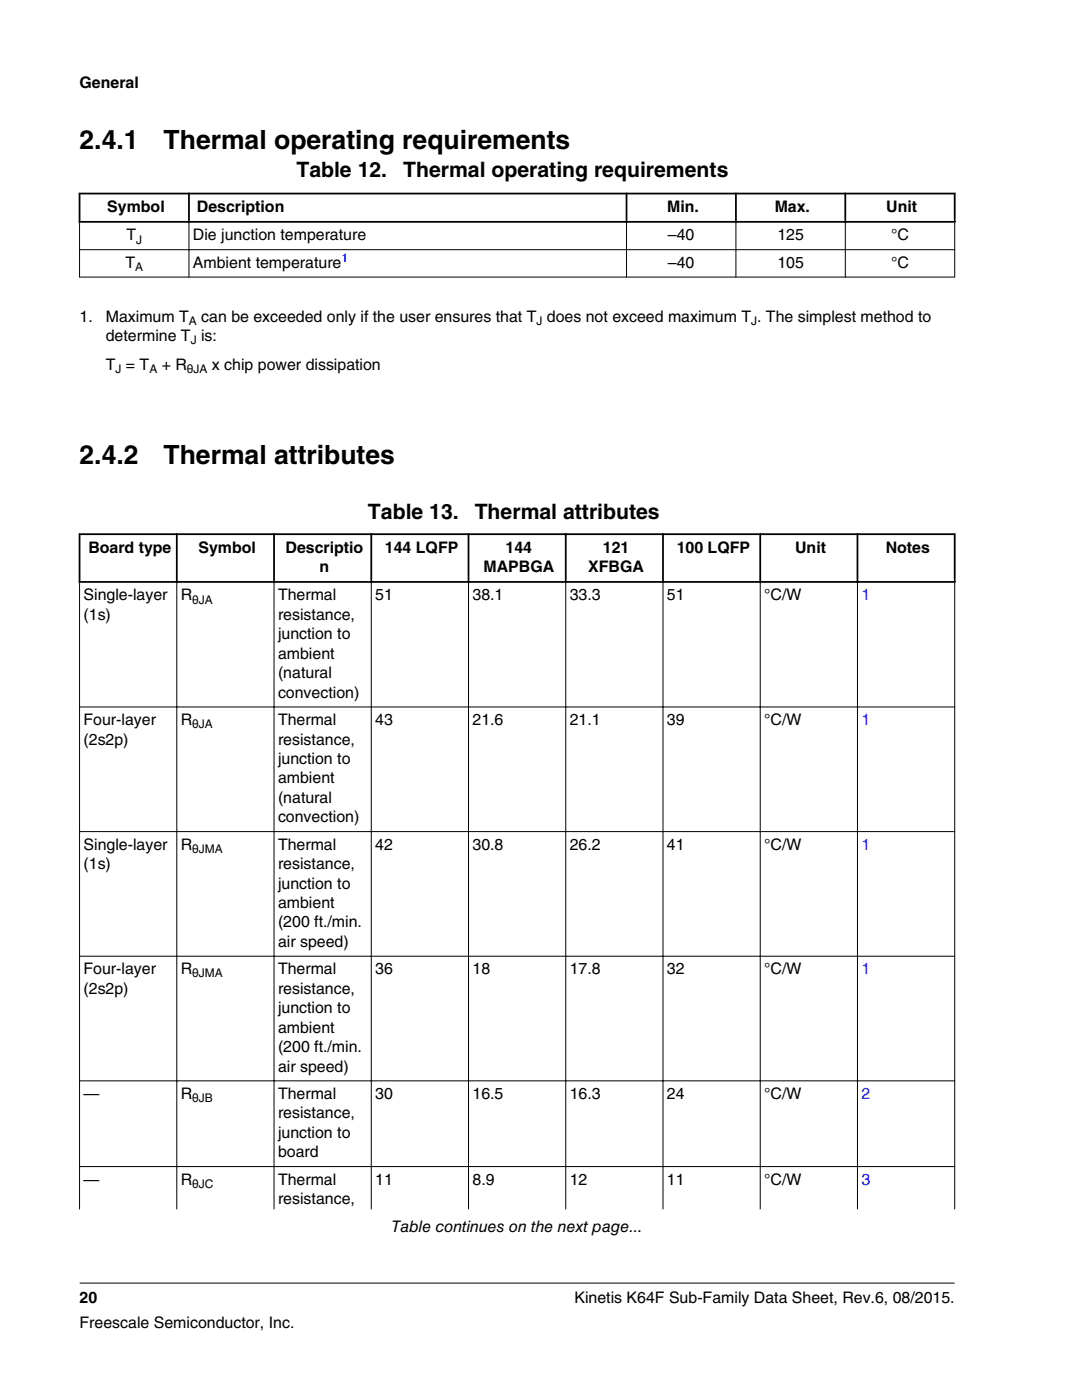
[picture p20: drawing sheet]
<svg xmlns="http://www.w3.org/2000/svg" width="216mm" height="279mm" viewBox="0 0 216 279" stroke-linecap="round" stroke-linejoin="round" font-family="sans-serif">
<defs><g id="words">
<g font-size="5.3">
<text x="15.9" y="29.7">2.4.1</text>
<text x="32.6" y="29.7">Thermal operating requirements</text>
<text x="15.9" y="92.6">2.4.2</text>
<text x="32.6" y="92.6">Thermal attributes</text>
</g>
<g font-size="4.2">
<text x="59.1" y="35.4">Table 12.</text>
<text x="80.4" y="35.4">Thermal operating requirements</text>
<text x="73.4" y="103.5">Table 13.</text>
<text x="94.7" y="103.5">Thermal attributes</text>
</g>
<g font-size="3.2">
<text x="15.9" y="17.5">General</text>
<text x="21.4" y="42.3">Symbol</text>
<text x="25.2" y="48">T</text>
<text x="38.5" y="48">Die junction temperature</text>
<text x="39.3" y="42.3">Description</text>
<text x="133.1" y="42.3">Min.</text>
<text x="133.3" y="48">–40</text>
<text x="154.6" y="42.3">Max.</text>
<text x="155.1" y="48">125</text>
<text x="176.9" y="42.3">Unit</text>
<text x="177.8" y="48">°C</text>
<text x="25" y="53.4">T</text>
<text x="38.5" y="53.4">Ambient temperature</text>
<text x="133.3" y="53.4">–40</text>
<text x="155.1" y="53.4">105</text>
<text x="177.8" y="53.4">°C</text>
<text x="15.9" y="64.2">1.</text>
<text x="21.1" y="64.2">Maximum T</text>
<text x="40.2" y="64.2">can be exceeded only if the user ensures that T does not exceed maximum T . The simplest method to</text>
<text x="21.1" y="68.1">determine T is:</text>
<text x="21.1" y="73.9">T = T</text>
<text x="32.3" y="73.9">+ R</text>
<text x="42.3" y="73.9">x chip power dissipation</text>
<text x="17.6" y="110.3">Board type</text>
<text x="39.6" y="110.3">Symbol</text>
<text x="57" y="110.3">Descriptio</text>
<text x="76.8" y="110.3">144 LQFP</text>
<text x="100.9" y="110.3">144</text>
<text x="120.3" y="110.3">121</text>
<text x="135" y="110.3">100 LQFP</text>
<text x="158.7" y="110.3">Unit</text>
<text x="176.7" y="110.3">Notes</text>
<text x="16.7" y="119.8">Single-layer</text>
<text x="36.1" y="119.8">R</text>
<text x="55.5" y="119.8">Thermal</text>
<text x="63.8" y="114.2">n</text>
<text x="74.9" y="119.8">51</text>
<text x="94.3" y="119.8">38.1</text>
<text x="96.5" y="114.2">MAPBGA</text>
<text x="113.7" y="119.8">33.3</text>
<text x="117.4" y="114.2">XFBGA</text>
<text x="133.1" y="119.8">51</text>
<text x="152.5" y="119.8">°C/W</text>
<text x="16.7" y="123.7">(1s)</text>
<text x="55.5" y="123.7">resistance,</text>
<text x="55.5" y="127.6">junction to</text>
<text x="55.5" y="131.5">ambient</text>
<text x="55.5" y="135.4">(natural</text>
<text x="55.5" y="139.2">convection)</text>
<text x="16.7" y="144.7">Four-layer</text>
<text x="16.7" y="148.6">(2s2p)</text>
<text x="36.1" y="144.7">R</text>
<text x="55.5" y="144.7">Thermal</text>
<text x="55.5" y="148.6">resistance,</text>
<text x="74.9" y="144.7">43</text>
<text x="94.3" y="144.7">21.6</text>
<text x="113.7" y="144.7">21.1</text>
<text x="133.1" y="144.7">39</text>
<text x="152.5" y="144.7">°C/W</text>
<text x="55.5" y="152.5">junction to</text>
<text x="55.5" y="156.3">ambient</text>
<text x="55.5" y="160.2">(natural</text>
<text x="55.5" y="164.1">convection)</text>
<text x="16.7" y="169.6">Single-layer</text>
<text x="16.7" y="173.5">(1s)</text>
<text x="36.1" y="169.6">R</text>
<text x="55.5" y="169.6">Thermal</text>
<text x="55.5" y="173.5">resistance,</text>
<text x="74.9" y="169.6">42</text>
<text x="94.3" y="169.6">30.8</text>
<text x="113.7" y="169.6">26.2</text>
<text x="133.1" y="169.6">41</text>
<text x="152.5" y="169.6">°C/W</text>
<text x="55.5" y="177.3">junction to</text>
<text x="55.5" y="181.2">ambient</text>
<text x="55.5" y="185.1">(200 ft./min.</text>
<text x="55.5" y="189">air speed)</text>
<text x="16.7" y="194.4">Four-layer</text>
<text x="36.1" y="194.4">R</text>
<text x="55.5" y="194.4">Thermal</text>
<text x="74.9" y="194.4">36</text>
<text x="94.3" y="194.4">18</text>
<text x="113.7" y="194.4">17.8</text>
<text x="133.1" y="194.4">32</text>
<text x="152.5" y="194.4">°C/W</text>
<text x="16.7" y="198.3">(2s2p)</text>
<text x="55.5" y="198.3">resistance,</text>
<text x="55.5" y="202.2">junction to</text>
<text x="55.5" y="206.1">ambient</text>
<text x="55.5" y="210">(200 ft./min.</text>
<text x="55.5" y="213.8">air speed)</text>
<text x="16.7" y="219.3">—</text>
<text x="36.1" y="219.3">R</text>
<text x="55.5" y="219.3">Thermal</text>
<text x="74.9" y="219.3">30</text>
<text x="94.3" y="219.3">16.5</text>
<text x="113.7" y="219.3">16.3</text>
<text x="133.1" y="219.3">24</text>
<text x="152.5" y="219.3">°C/W</text>
<text x="55.5" y="223.2">resistance,</text>
<text x="55.5" y="227.1">junction to</text>
<text x="55.5" y="231">board</text>
<text x="16.7" y="236.4">—</text>
<text x="36.1" y="236.4">R</text>
<text x="55.5" y="236.4">Thermal</text>
<text x="74.9" y="236.4">11</text>
<text x="94.3" y="236.4">8.9</text>
<text x="113.7" y="236.4">12</text>
<text x="133.1" y="236.4">11</text>
<text x="152.5" y="236.4">°C/W</text>
<text x="55.5" y="240.3">resistance,</text>
<text x="78.1" y="245.9">Table continues on the next page...</text>
<text x="15.9" y="260">20</text>
<text x="114.6" y="260">Kinetis K64F Sub-Family Data Sheet, Rev.6, 08/2015.</text>
<text x="15.9" y="265">Freescale Semiconductor, Inc.</text>
</g>
<g font-size="3.2" fill="#00f">
<text x="171.9" y="119.8">1</text>
<text x="171.9" y="144.7">1</text>
<text x="171.9" y="169.6">1</text>
<text x="171.9" y="194.4">1</text>
<text x="171.9" y="219.3">2</text>
<text x="171.9" y="236.4">3</text>
</g>
<g font-size="2.4">
<text x="27.2" y="48.6">J</text>
<text x="27" y="54.1">A</text>
<text x="37.7" y="64.8">A</text>
<text x="107.1" y="64.8">J</text>
<text x="149.9" y="64.8">J</text>
<text x="38.1" y="68.7">J</text>
<text x="23.1" y="74.5">J</text>
<text x="29.8" y="74.5">A</text>
<text x="37.3" y="74.5">θJA</text>
<text x="38.4" y="120.5">θJA</text>
<text x="38.4" y="145.3">θJA</text>
<text x="38.4" y="170.2">θJMA</text>
<text x="38.4" y="195.1">θJMA</text>
<text x="38.4" y="219.9">θJB</text>
<text x="38.4" y="237.1">θJC</text>
</g>
<text font-size="2.4" fill="#00f" x="68.1" y="52.4">1</text>
</g></defs>
<path d="M15.7 38.6h175M15.9 38.5v5.9M37.7 38.5v5.9M125 38.5v5.9M146.8 38.5v5.9M168.7 38.5v5.9M190.5 38.5v5.9M15.7 44.3h175" fill="none" stroke="#000" stroke-width=".35"/>
<path d="M15.8 49.8h174.8M15.8 55.3h174.8M15.9 44.4v11M37.7 44.1v11.3M125 44.1v11.3M146.8 44.1v11.3M168.7 44.1v11.3M190.5 44.4v11" fill="none" stroke="#000" stroke-width=".2"/>
<g fill="#fff">
<path d="M15.9 99.9h174.6v147.1h-174.6z" fill-rule="evenodd"/>
<path d="M16.1 106.8h19v9.2h-19z" fill-rule="evenodd"/>
<path d="M35.5 106.8h19v9.2h-19z" fill-rule="evenodd"/>
<path d="M54.9 106.8h19v9.2h-19z" fill-rule="evenodd"/>
<path d="M74.3 106.8h19v9.2h-19z" fill-rule="evenodd"/>
<path d="M93.7 106.8h19v9.2h-19z" fill-rule="evenodd"/>
<path d="M113.1 106.8h19v9.2h-19z" fill-rule="evenodd"/>
<path d="M132.5 106.8h19v9.2h-19z" fill-rule="evenodd"/>
<path d="M151.9 106.8h19v9.2h-19z" fill-rule="evenodd"/>
<path d="M171.3 106.8h19v9.2h-19z" fill-rule="evenodd"/>
<path d="M16 116.3h19.2v24.7h-19.2z" fill-rule="evenodd"/>
<path d="M35.4 116.3h19.2v24.7h-19.2z" fill-rule="evenodd"/>
<path d="M54.8 116.3h19.2v24.7h-19.2z" fill-rule="evenodd"/>
<path d="M74.2 116.3h19.2v24.7h-19.2z" fill-rule="evenodd"/>
<path d="M93.6 116.3h19.2v24.7h-19.2z" fill-rule="evenodd"/>
<path d="M113 116.3h19.2v24.7h-19.2z" fill-rule="evenodd"/>
<path d="M132.4 116.3h19.2v24.7h-19.2z" fill-rule="evenodd"/>
<path d="M151.8 116.3h19.2v24.7h-19.2z" fill-rule="evenodd"/>
<path d="M171.2 116.3h19.2v24.7h-19.2z" fill-rule="evenodd"/>
<path d="M16 141.2h19.2v24.7h-19.2z" fill-rule="evenodd"/>
<path d="M35.4 141.2h19.2v24.7h-19.2z" fill-rule="evenodd"/>
<path d="M54.8 141.2h19.2v24.7h-19.2z" fill-rule="evenodd"/>
<path d="M74.2 141.2h19.2v24.7h-19.2z" fill-rule="evenodd"/>
<path d="M93.6 141.2h19.2v24.7h-19.2z" fill-rule="evenodd"/>
<path d="M113 141.2h19.2v24.7h-19.2z" fill-rule="evenodd"/>
<path d="M132.4 141.2h19.2v24.7h-19.2z" fill-rule="evenodd"/>
<path d="M151.8 141.2h19.2v24.7h-19.2z" fill-rule="evenodd"/>
<path d="M171.2 141.2h19.2v24.7h-19.2z" fill-rule="evenodd"/>
<path d="M16 166.1h19.2v24.6h-19.2z" fill-rule="evenodd"/>
<path d="M35.4 166.1h19.2v24.6h-19.2z" fill-rule="evenodd"/>
<path d="M54.8 166.1h19.2v24.6h-19.2z" fill-rule="evenodd"/>
<path d="M74.2 166.1h19.2v24.6h-19.2z" fill-rule="evenodd"/>
<path d="M93.6 166.1h19.2v24.6h-19.2z" fill-rule="evenodd"/>
<path d="M113 166.1h19.2v24.6h-19.2z" fill-rule="evenodd"/>
<path d="M132.4 166.1h19.2v24.6h-19.2z" fill-rule="evenodd"/>
<path d="M151.8 166.1h19.2v24.6h-19.2z" fill-rule="evenodd"/>
<path d="M171.2 166.1h19.2v24.6h-19.2z" fill-rule="evenodd"/>
<path d="M16 190.9h19.2v24.7h-19.2z" fill-rule="evenodd"/>
<path d="M35.4 190.9h19.2v24.7h-19.2z" fill-rule="evenodd"/>
<path d="M54.8 190.9h19.2v24.7h-19.2z" fill-rule="evenodd"/>
<path d="M74.2 190.9h19.2v24.7h-19.2z" fill-rule="evenodd"/>
<path d="M93.6 190.9h19.2v24.7h-19.2z" fill-rule="evenodd"/>
<path d="M113 190.9h19.2v24.7h-19.2z" fill-rule="evenodd"/>
<path d="M132.4 190.9h19.2v24.7h-19.2z" fill-rule="evenodd"/>
<path d="M151.8 190.9h19.2v24.7h-19.2z" fill-rule="evenodd"/>
<path d="M171.2 190.9h19.2v24.7h-19.2z" fill-rule="evenodd"/>
<path d="M16 215.8h19.2v16.9h-19.2z" fill-rule="evenodd"/>
<path d="M35.4 215.8h19.2v16.9h-19.2z" fill-rule="evenodd"/>
<path d="M54.8 215.8h19.2v16.9h-19.2z" fill-rule="evenodd"/>
<path d="M74.2 215.8h19.2v16.9h-19.2z" fill-rule="evenodd"/>
<path d="M93.6 215.8h19.2v16.9h-19.2z" fill-rule="evenodd"/>
<path d="M113 215.8h19.2v16.9h-19.2z" fill-rule="evenodd"/>
<path d="M132.4 215.8h19.2v16.9h-19.2z" fill-rule="evenodd"/>
<path d="M151.8 215.8h19.2v16.9h-19.2z" fill-rule="evenodd"/>
<path d="M171.2 215.8h19.2v16.9h-19.2z" fill-rule="evenodd"/>
<path d="M16 232.9h19.2v8.5h-19.2z" fill-rule="evenodd"/>
<path d="M35.4 232.9h19.2v8.5h-19.2z" fill-rule="evenodd"/>
<path d="M54.8 232.9h19.2v8.5h-19.2z" fill-rule="evenodd"/>
<path d="M74.2 232.9h19.2v8.5h-19.2z" fill-rule="evenodd"/>
<path d="M93.6 232.9h19.2v8.5h-19.2z" fill-rule="evenodd"/>
<path d="M113 232.9h19.2v8.5h-19.2z" fill-rule="evenodd"/>
<path d="M132.4 232.9h19.2v8.5h-19.2z" fill-rule="evenodd"/>
<path d="M151.8 232.9h19.2v8.5h-19.2z" fill-rule="evenodd"/>
<path d="M171.2 232.9h19.2v8.5h-19.2z" fill-rule="evenodd"/>
</g>
<path d="M15.7 106.6h175M15.7 116.1h175M15.9 106.4v9.9M35.3 106.4v9.9M54.7 106.4v9.9M74.1 106.4v9.9M93.5 106.4v9.9M112.9 106.4v9.9M132.3 106.4v9.9M151.7 106.4v9.9M171.1 106.4v9.9M190.5 106.4v9.9" fill="none" stroke="#000" stroke-width=".35"/>
<g fill="none" stroke="#000" stroke-width=".2">
<path d="M15.9 116.3v125.1M35.3 115.9v125.5M54.7 115.9v125.5M74.1 115.9v125.5M93.5 115.9v125.5M112.9 115.9v125.5M132.3 115.9v125.5M151.7 115.9v125.5M171.1 115.9v125.5M190.5 116.3v125.1M15.8 141.1h174.8M15.8 166h174.8"/>
<path d="M15.8 190.8h174.8M15.8 215.7h174.8M15.8 232.8h174.8M15.9 256.1h174.6"/>
</g>
<use href="#words"/>
</svg>
